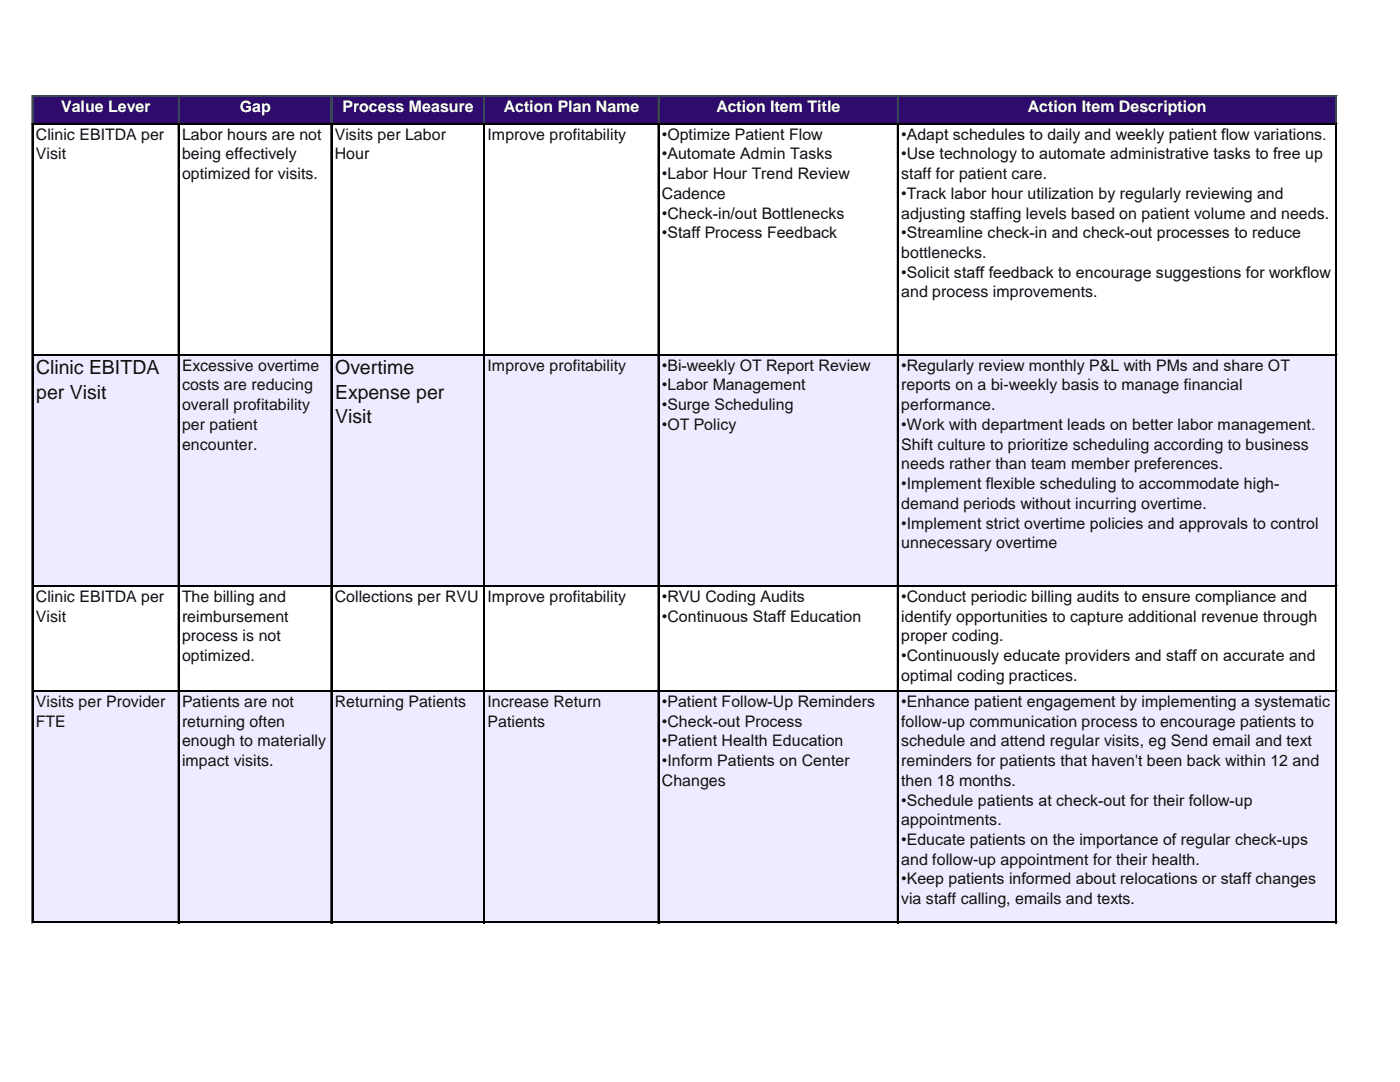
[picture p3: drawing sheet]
<svg xmlns="http://www.w3.org/2000/svg" width="279mm" height="216mm" viewBox="0 0 279 216" stroke-linecap="round" stroke-linejoin="round" font-family="sans-serif">
<defs><g id="words">
<g font-size="3.9" fill="#111">
<text x="7.2" y="74.7">Clinic EBITDA</text>
<text x="66.9" y="74.7">Overtime</text>
<text x="7.2" y="79.5">per Visit</text>
<text x="66.9" y="79.5">Expense per</text>
<text x="66.9" y="84.3">Visit</text>
</g>
<g font-size="3.2" fill="#fff">
<text x="12.2" y="22.4">Value Lever</text>
<text x="47.9" y="22.4">Gap</text>
<text x="68.3" y="22.4">Process Measure</text>
<text x="100.6" y="22.4">Action Plan Name</text>
<text x="143" y="22.4">Action Item Title</text>
<text x="205.1" y="22.4">Action Item Description</text>
</g>
<g font-size="3.2" fill="#111">
<text x="7.2" y="27.9">Clinic EBITDA per</text>
<text x="36.3" y="27.9">Labor hours are not</text>
<text x="66.8" y="27.9">Visits per Labor</text>
<text x="97.3" y="27.9">Improve profitability</text>
<text x="132.1" y="27.9">•Optimize Patient Flow</text>
<text x="179.9" y="27.9">•Adapt schedules to daily and weekly patient flow variations.</text>
<text x="7.2" y="31.8">Visit</text>
<text x="36.3" y="31.8">being effectively</text>
<text x="36.3" y="35.7">optimized for visits.</text>
<text x="66.8" y="31.8">Hour</text>
<text x="132.1" y="31.8">•Automate Admin Tasks</text>
<text x="132.1" y="35.7">•Labor Hour Trend Review</text>
<text x="179.9" y="31.8">•Use technology to automate administrative tasks to free up</text>
<text x="179.9" y="35.7">staff for patient care.</text>
<text x="132.1" y="39.7">Cadence</text>
<text x="179.9" y="39.7">•Track labor hour utilization by regularly reviewing and</text>
<text x="132.1" y="43.6">•Check-in/out Bottlenecks</text>
<text x="132.1" y="47.5">•Staff Process Feedback</text>
<text x="179.9" y="43.6">adjusting staffing levels based on patient volume and needs.</text>
<text x="179.9" y="47.5">•Streamline check-in and check-out processes to reduce</text>
<text x="179.9" y="51.5">bottlenecks.</text>
<text x="179.9" y="55.4">•Solicit staff feedback to encourage suggestions for workflow</text>
<text x="179.9" y="59.4">and process improvements.</text>
<text x="36.3" y="74">Excessive overtime</text>
<text x="36.3" y="77.9">costs are reducing</text>
<text x="97.3" y="74">Improve profitability</text>
<text x="132.1" y="74">•Bi-weekly OT Report Review</text>
<text x="132.1" y="77.9">•Labor Management</text>
<text x="179.9" y="74">•Regularly review monthly P&amp;L with PMs and share OT</text>
<text x="179.9" y="77.9">reports on a bi-weekly basis to manage financial</text>
<text x="36.3" y="81.8">overall profitability</text>
<text x="132.1" y="81.8">•Surge Scheduling</text>
<text x="179.9" y="81.8">performance.</text>
<text x="36.3" y="85.8">per patient</text>
<text x="36.3" y="89.7">encounter.</text>
<text x="132.1" y="85.8">•OT Policy</text>
<text x="179.9" y="85.8">•Work with department leads on better labor management.</text>
<text x="179.9" y="89.7">Shift culture to prioritize scheduling according to business</text>
<text x="179.9" y="93.7">needs rather than team member preferences.</text>
<text x="179.9" y="97.6">•Implement flexible scheduling to accommodate high-</text>
<text x="179.9" y="101.5">demand periods without incurring overtime.</text>
<text x="179.9" y="105.5">•Implement strict overtime policies and approvals to control</text>
<text x="179.9" y="109.4">unnecessary overtime</text>
<text x="7.2" y="120.1">Clinic EBITDA per</text>
<text x="7.2" y="124">Visit</text>
<text x="36.3" y="120.1">The billing and</text>
<text x="36.3" y="124">reimbursement</text>
<text x="66.8" y="120.1">Collections per RVU</text>
<text x="97.3" y="120.1">Improve profitability</text>
<text x="132.1" y="120.1">•RVU Coding Audits</text>
<text x="132.1" y="124">•Continuous Staff Education</text>
<text x="179.9" y="120.1">•Conduct periodic billing audits to ensure compliance and</text>
<text x="179.9" y="124">identify opportunities to capture additional revenue through</text>
<text x="36.3" y="128">process is not</text>
<text x="36.3" y="131.9">optimized.</text>
<text x="179.9" y="128">proper coding.</text>
<text x="179.9" y="131.9">•Continuously educate providers and staff on accurate and</text>
<text x="179.9" y="135.8">optimal coding practices.</text>
<text x="7.2" y="141">Visits per Provider</text>
<text x="36.3" y="141">Patients are not</text>
<text x="66.8" y="141">Returning Patients</text>
<text x="97.3" y="141">Increase Return</text>
<text x="132.1" y="141">•Patient Follow-Up Reminders</text>
<text x="179.9" y="141">•Enhance patient engagement by implementing a systematic</text>
<text x="7.2" y="145">FTE</text>
<text x="36.3" y="145">returning often</text>
<text x="36.3" y="148.9">enough to materially</text>
<text x="97.3" y="145">Patients</text>
<text x="132.1" y="145">•Check-out Process</text>
<text x="132.1" y="148.9">•Patient Health Education</text>
<text x="179.9" y="145">follow-up communication process to encourage patients to</text>
<text x="179.9" y="148.9">schedule and attend regular visits, eg Send email and text</text>
<text x="36.3" y="152.8">impact visits.</text>
<text x="132.1" y="152.8">•Inform Patients on Center</text>
<text x="179.9" y="152.8">reminders for patients that haven't been back within 12 and</text>
<text x="132.1" y="156.8">Changes</text>
<text x="179.9" y="156.8">then 18 months.</text>
<text x="179.9" y="160.7">•Schedule patients at check-out for their follow-up</text>
<text x="179.9" y="164.7">appointments.</text>
<text x="179.9" y="168.6">•Educate patients on the importance of regular check-ups</text>
<text x="179.9" y="172.5">and follow-up appointment for their health.</text>
<text x="179.9" y="176.5">•Keep patients informed about relocations or staff changes</text>
<text x="179.9" y="180.4">via staff calling, emails and texts.</text>
</g>
</g></defs>
<path d="M6.6 19.3h260.1v5.5h-260.1z" fill-rule="evenodd" fill="#2f0b6e"/>
<path d="M6.4 19.1v5.7M6.7 19.1h260.1M35.5 19.4v5.4M66 19.4v5.4M96.5 19.4v5.4M131.3 19.4v5.4M179.1 19.4v5.4M266.6 19.4v5.4" fill="none" stroke="#3a4856" stroke-width=".2"/>
<path d="M6.5 19v5.8M6.7 19.2h260.2M35.7 19.4v5.4M66.2 19.4v5.4M96.7 19.4v5.4M131.5 19.4v5.4M179.2 19.4v5.4M266.7 19.4v5.4" fill="none" stroke="#3a4856" stroke-width=".34"/>
<g fill="#ecebff">
<path d="M6.6 70.9h260.1v46.1h-260.1z" fill-rule="evenodd"/>
<path d="M6.6 137.9h260.1v46.2h-260.1z" fill-rule="evenodd"/>
</g>
<path d="M6.4 24.6v159.6M6.7 24.6h260.1M35.5 25v159.2M66 25v159.2M96.5 25v159.2M131.3 25v159.2M179.1 25v159.2M266.6 25v159.2M6.7 70.7h260.1M6.7 116.8h260.1M6.7 137.8h260.1M6.7 183.9h260.1" fill="none" stroke="#000" stroke-width=".2"/>
<path d="M6.5 24.6v159.6M6.7 24.8h260.2M35.7 24.9v159.3M66.2 24.9v159.3M96.7 24.9v159.3M131.5 24.9v159.3M179.2 24.9v159.3M266.7 24.9v159.3M6.7 70.9h260.2M6.7 117h260.2M6.7 137.9h260.2M6.7 184.1h260.2" fill="none" stroke="#000" stroke-width=".34"/>
<use href="#words"/>
</svg>
